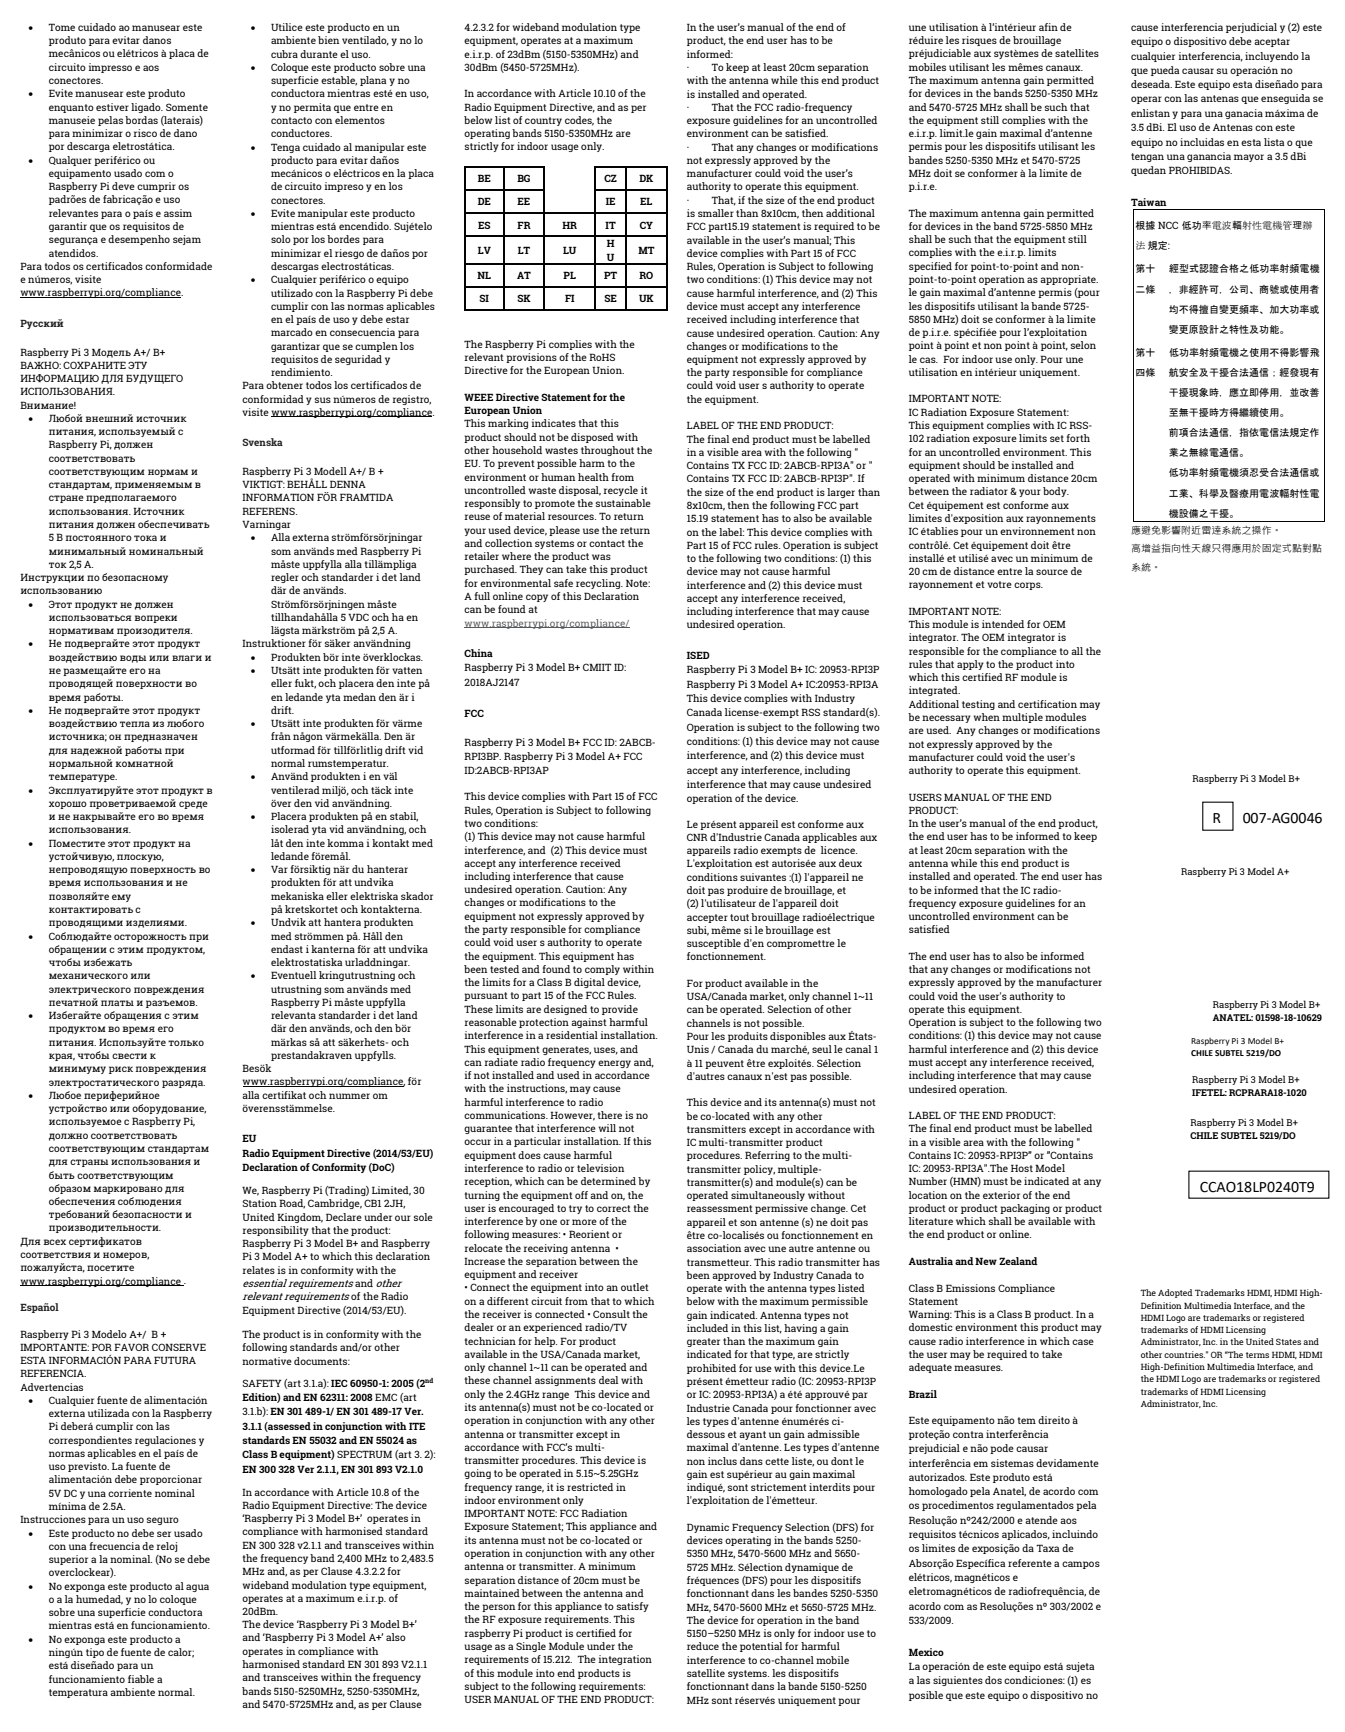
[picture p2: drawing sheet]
<svg xmlns="http://www.w3.org/2000/svg" width="330mm" height="425mm" viewBox="0 0 330 425" stroke-linecap="round" stroke-linejoin="round" font-family="sans-serif">
<defs><g id="words">
<g font-size="3.9">
<text x="297.5" y="201.9">R</text>
<text x="304.9" y="201.9">007-AG0046</text>
<text x="294.4" y="292.5">CCAO18LP0240T9</text>
</g>
<g font-size="2.6">
<text x="59.5" y="315.8">essential requirements and other</text>
<text x="59.5" y="319.1">relevant requirements of the Radio</text>
</g>
<g font-size="2.5">
<text x="7" y="7.6">•</text>
<text x="12" y="7.6">Tome cuidado ao manusear este</text>
<text x="12" y="10.8">produto para evitar danos</text>
<text x="61.5" y="7.6">•</text>
<text x="66.5" y="7.6">Utilice este producto en un</text>
<text x="66.5" y="10.9">ambiente bien ventilado, y no lo</text>
<text x="114" y="7.6">4.2.3.2 for wideband modulation type</text>
<text x="114" y="10.9">equipment, operates at a maximum</text>
<text x="168.5" y="7.6">In the user’s manual of the end of</text>
<text x="168.5" y="10.9">product, the end user has to be</text>
<text x="223" y="7.6">une utilisation à l’intérieur afin de</text>
<text x="223" y="10.8">réduire les risques de brouillage</text>
<text x="277.5" y="7.6">cause interferencia perjudicial y (2) este</text>
<text x="277.5" y="11.1">equipo o dispositivo debe aceptar</text>
<text x="12" y="14.1">mecânicos ou elétricos à placa de</text>
<text x="12" y="17.4">circuito impresso e aos</text>
<text x="61.5" y="17.4">•</text>
<text x="66.5" y="14.1">cubra durante el uso.</text>
<text x="66.5" y="17.4">Coloque este producto sobre una</text>
<text x="114" y="14.1">e.i.r.p. of 23dBm (5150-5350MHz) and</text>
<text x="114" y="17.4">30dBm (5450-5725MHz).</text>
<text x="168.5" y="14.2">informed:</text>
<text x="168.5" y="17.4">·</text>
<text x="174.7" y="17.4">To keep at least 20cm separation</text>
<text x="223" y="14.1">préjudiciable aux systèmes de satellites</text>
<text x="223" y="17.4">mobiles utilisant les mêmes canaux.</text>
<text x="277.5" y="14.6">cualquier interferencia, incluyendo la</text>
<text x="7" y="23.9">•</text>
<text x="12" y="20.6">conectores.</text>
<text x="12" y="23.9">Evite manusear este produto</text>
<text x="66.5" y="20.6">superficie estable, plana y no</text>
<text x="66.5" y="23.9">conductora mientras esté en uso,</text>
<text x="114" y="23.9">In accordance with Article 10.10 of the</text>
<text x="168.5" y="20.7">with the antenna while this end product</text>
<text x="168.5" y="23.9">is installed and operated.</text>
<text x="223" y="20.6">The maximum antenna gain permitted</text>
<text x="223" y="23.9">for devices in the bands 5250-5350 MHz</text>
<text x="277.5" y="18.1">que pueda causar su operación no</text>
<text x="277.5" y="21.6">deseada. Este equipo esta diseñado para</text>
<text x="12" y="27.1">enquanto estiver ligado. Somente</text>
<text x="66.5" y="27.2">y no permita que entre en</text>
<text x="114" y="27.1">Radio Equipment Directive, and as per</text>
<text x="168.5" y="27.2">·</text>
<text x="174.7" y="27.2">That the FCC radio-frequency</text>
<text x="223" y="27.1">and 5470-5725 MHz shall be such that</text>
<text x="277.5" y="25.1">operar con las antenas que enseguida se</text>
<text x="277.5" y="28.7">enlistan y para una ganacia máxima de</text>
<text x="12" y="30.4">manuseie pelas bordas (laterais)</text>
<text x="12" y="33.7">para minimizar o risco de dano</text>
<text x="66.5" y="30.4">contacto con elementos</text>
<text x="66.5" y="33.7">conductores.</text>
<text x="114" y="30.4">below list of country codes, the</text>
<text x="114" y="33.7">operating bands 5150-5350MHz are</text>
<text x="168.5" y="30.5">exposure guidelines for an uncontrolled</text>
<text x="168.5" y="33.7">environment can be satisfied.</text>
<text x="223" y="30.4">the equipment still complies with the</text>
<text x="223" y="33.7">e.i.r.p. limit.le gain maximal d’antenne</text>
<text x="277.5" y="32.2">3.5 dBi. El uso de Antenas con este</text>
<text x="277.5" y="35.7">equipo no incluidas en esta lista o que</text>
<text x="7" y="40.2">•</text>
<text x="12" y="36.9">por descarga eletrostática.</text>
<text x="12" y="40.2">Qualquer periférico ou</text>
<text x="61.5" y="36.9">•</text>
<text x="66.5" y="36.9">Tenga cuidado al manipular este</text>
<text x="66.5" y="40.2">producto para evitar daños</text>
<text x="114" y="36.9">strictly for indoor usage only.</text>
<text x="168.5" y="37">·</text>
<text x="168.5" y="40.2">not expressly approved by the</text>
<text x="174.7" y="37">That any changes or modifications</text>
<text x="223" y="36.9">permis pour les dispositifs utilisant les</text>
<text x="223" y="40.2">bandes 5250-5350 MHz et 5470-5725</text>
<text x="277.5" y="39.2">tengan una ganancia mayor a 3.5 dBi</text>
<text x="12" y="43.4">equipamento usado com o</text>
<text x="12" y="46.7">Raspberry Pi deve cumprir os</text>
<text x="66.5" y="43.5">mecánicos o eléctricos en la placa</text>
<text x="66.5" y="46.7">de circuito impreso y en los</text>
<text x="117.3" y="44.8">BE</text>
<text x="127" y="44.8">BG</text>
<text x="148.3" y="44.8">CZ</text>
<text x="156.9" y="44.8">DK</text>
<text x="168.5" y="43.5">manufacturer could void the user’s</text>
<text x="168.5" y="46.7">authority to operate this equipment.</text>
<text x="223" y="43.4">MHz doit se conformer à la limite de</text>
<text x="223" y="46.7">p.i.r.e.</text>
<text x="277.5" y="42.8">quedan PROHIBIDAS.</text>
<text x="12" y="49.9">padrões de fabricação e uso</text>
<text x="12" y="53.2">relevantes para o país e assim</text>
<text x="61.5" y="53.2">•</text>
<text x="66.5" y="49.9">conectores.</text>
<text x="66.5" y="53.2">Evite manipular este producto</text>
<text x="117.2" y="50.4">DE</text>
<text x="127" y="50.4">EE</text>
<text x="148.6" y="50.4">IE</text>
<text x="157.1" y="50.4">EL</text>
<text x="168.5" y="50">·</text>
<text x="168.5" y="53.2">is smaller than 8x10cm, then additional</text>
<text x="174.7" y="50">That, if the size of the end product</text>
<text x="223" y="53.2">The maximum antenna gain permitted</text>
<text x="277.5" y="50.5">Taiwan</text>
<text x="12" y="56.4">garantir que os requisitos de</text>
<text x="12" y="59.7">segurança e desempenho sejam</text>
<text x="66.5" y="56.5">mientras está encendido. Sujételo</text>
<text x="66.5" y="59.7">solo por los bordes para</text>
<text x="117.3" y="56.1">ES</text>
<text x="127" y="56.1">FR</text>
<text x="138" y="56.1">HR</text>
<text x="148.6" y="56.1">IT</text>
<text x="157" y="56.1">CY</text>
<text x="168.5" y="56.5">FCC part15.19 statement is required to be</text>
<text x="168.5" y="59.8">available in the user’s manual; This</text>
<text x="223" y="56.4">for devices in the band 5725-5850 MHz</text>
<text x="223" y="59.7">shall be such that the equipment still</text>
<text x="278.6" y="56.3">根據 NCC 低功率電波輻射性電機管理辦</text>
<text x="12" y="63">atendidos.</text>
<text x="66.5" y="63">minimizar el riesgo de daños por</text>
<text x="117.3" y="62.3">LV</text>
<text x="127" y="62.3">LT</text>
<text x="138.2" y="62.3">LU</text>
<text x="148.9" y="60.7">H</text>
<text x="148.9" y="64">U</text>
<text x="156.6" y="62.3">MT</text>
<text x="168.5" y="63">device complies with Part 15 of FCC</text>
<text x="223" y="62.9">complies with the e.i.r.p. limits</text>
<text x="278.6" y="61.2">法 規定:</text>
<text x="5" y="66.2">Para todos os certificados conformidade</text>
<text x="5" y="69.5">e números, visite</text>
<text x="61.5" y="69.5">•</text>
<text x="66.5" y="66.3">descargas electrostáticas.</text>
<text x="66.5" y="69.5">Cualquier periférico o equipo</text>
<text x="117.2" y="68.6">NL</text>
<text x="126.9" y="68.6">AT</text>
<text x="138.3" y="68.6">PL</text>
<text x="148.2" y="68.6">PT</text>
<text x="156.9" y="68.6">RO</text>
<text x="168.5" y="66.3">Rules, Operation is Subject to following</text>
<text x="168.5" y="69.5">two conditions: (1) This device may not</text>
<text x="223" y="66.2">specified for point-to-point and non-</text>
<text x="223" y="69.5">point-to-point operation as appropriate.</text>
<text x="278.6" y="71.8">二條</text>
<text x="278.6" y="66.8">第十</text>
<text x="286.8" y="71.8">，非經許可，公司、商號或使用者</text>
<text x="286.9" y="66.8">經型式認證合格之低功率射頻電機</text>
<text x="5" y="72.7">www.raspberrypi.org/compliance.</text>
<text x="66.5" y="72.8">utilizado con la Raspberry Pi debe</text>
<text x="66.5" y="76">cumplir con las normas aplicables</text>
<text x="117.7" y="74.2">SI</text>
<text x="127" y="74.2">SK</text>
<text x="138.6" y="74.2">FI</text>
<text x="148.3" y="74.2">SE</text>
<text x="156.8" y="74.2">UK</text>
<text x="168.5" y="76.1">device must accept any interference</text>
<text x="168.5" y="72.8">cause harmful interference, and (2) This</text>
<text x="223" y="72.7">le gain maximal d’antenne permis (pour</text>
<text x="223" y="76">les dispositifs utilisant la bande 5725-</text>
<text x="286.8" y="76.7">均不得擅自變更頻率、加大功率或</text>
<text x="66.5" y="79.3">en el país de uso y debe estar</text>
<text x="66.5" y="82.6">marcado en consecuencia para</text>
<text x="168.5" y="79.3">received including interference that</text>
<text x="168.5" y="82.6">cause undesired operation. Caution: Any</text>
<text x="223" y="79.2">5850 MHz) doit se conformer à la limite</text>
<text x="223" y="82.5">de p.i.r.e. spécifiée pour l’exploitation</text>
<text x="286.8" y="81.7">變更原設計之特性及功能。</text>
<text x="5" y="87.2">Raspberry Pi 3 Модель A+/ B+</text>
<text x="66.5" y="85.8">garantizar que se cumplen los</text>
<text x="66.5" y="89.1">requisitos de seguridad y</text>
<text x="114" y="85.4">The Raspberry Pi complies with the</text>
<text x="114" y="88.6">relevant provisions of the RoHS</text>
<text x="168.5" y="85.8">changes or modifications to the</text>
<text x="168.5" y="89.1">equipment not expressly approved by</text>
<text x="223" y="85.8">point à point et non point à point, selon</text>
<text x="223" y="89">le cas. For indoor use only. Pour une</text>
<text x="278.6" y="87.3">第十</text>
<text x="286.9" y="87.3">低功率射頻電機之使用不得影響飛</text>
<text x="5" y="90.5">ВАЖНО: СОХРАНИТЕ ЭТУ</text>
<text x="5" y="93.8">ИНФОРМАЦИЮ ДЛЯ БУДУЩЕГО</text>
<text x="59.5" y="95.6">Para obtener todos los certificados de</text>
<text x="66.5" y="92.3">rendimiento.</text>
<text x="114" y="91.9">Directive for the European Union.</text>
<text x="168.5" y="92.4">the party responsible for compliance</text>
<text x="168.5" y="95.6">could void user s authority to operate</text>
<text x="223" y="92.3">utilisation en intérieur uniquement.</text>
<text x="278.6" y="92.2">四條</text>
<text x="286.8" y="92.2">航安全及干擾合法通信；經發現有</text>
<text x="5" y="97">ИСПОЛЬЗОВАНИЯ.</text>
<text x="5" y="100.3">Внимание!</text>
<text x="59.5" y="98.8">conformidad y sus números de registro,</text>
<text x="114" y="98.4">WEEE Directive Statement for the</text>
<text x="114" y="101.6">European Union</text>
<text x="168.5" y="98.8">the equipment.</text>
<text x="223" y="98.8">IMPORTANT NOTE:</text>
<text x="286.8" y="97.2">干擾現象時，應立即停用，並改善</text>
<text x="7" y="103.6">•</text>
<text x="12" y="103.6">Любой внешний источник</text>
<text x="12" y="106.8">питания, используемый с</text>
<text x="59.5" y="102.1">visite www.raspberrypi.org/compliance.</text>
<text x="114" y="104.9">This marking indicates that this</text>
<text x="168.5" y="105.4">LABEL OF THE END PRODUCT:</text>
<text x="223" y="102">IC Radiation Exposure Statement:</text>
<text x="223" y="105.3">This equipment complies with IC RSS-</text>
<text x="286.8" y="102.1">至無干擾時方得繼續使用。</text>
<text x="286.8" y="107.1">前項合法通信，指依電信法規定作</text>
<text x="12" y="110">Raspberry Pi, должен</text>
<text x="12" y="113.3">соответствовать</text>
<text x="114" y="108.2">product should not be disposed with</text>
<text x="114" y="111.4">other household wastes throughout the</text>
<text x="168.5" y="108.6">The final end product must be labelled</text>
<text x="168.5" y="111.9">in a visible area with the following &quot;</text>
<text x="223" y="108.5">102 radiation exposure limits set forth</text>
<text x="223" y="111.8">for an uncontrolled environment. This</text>
<text x="286.8" y="112">業之無線電通信。</text>
<text x="12" y="116.6">соответствующим нормам и</text>
<text x="12" y="119.8">стандартам, применяемым в</text>
<text x="59.5" y="116.5">Raspberry Pi 3 Modell A+/ B +</text>
<text x="59.5" y="119.8">VIKTIGT: BEHÅLL DENNA</text>
<text x="114" y="114.7">EU. To prevent possible harm to the</text>
<text x="114" y="118">environment or human health from</text>
<text x="168.5" y="118.4">Contains TX FCC ID: 2ABCB-RPI3P&quot;. If</text>
<text x="168.5" y="115.2">Contains TX FCC ID: 2ABCB-RPI3A&quot; or &quot;</text>
<text x="223" y="115.1">equipment should be installed and</text>
<text x="223" y="118.3">operated with minimum distance 20cm</text>
<text x="286.8" y="116.9">低功率射頻電機須忍受合法通信或</text>
<text x="12" y="123.1">стране предполагаемого</text>
<text x="59.5" y="123.1">INFORMATION FÖR FRAMTIDA</text>
<text x="114" y="121.2">uncontrolled waste disposal, recycle it</text>
<text x="114" y="124.5">responsibly to promote the sustainable</text>
<text x="168.5" y="121.7">the size of the end product is larger than</text>
<text x="168.5" y="124.9">8x10cm, then the following FCC part</text>
<text x="223" y="121.6">between the radiator &amp; your body.</text>
<text x="223" y="124.8">Cet équipement est conforme aux</text>
<text x="286.8" y="121.9">工業、科學及醫療用電波輻射性電</text>
<text x="12" y="126.3">использования. Источник</text>
<text x="12" y="129.6">питания должен обеспечивать</text>
<text x="59.5" y="126.3">REFERENS.</text>
<text x="59.5" y="129.6">Varningar</text>
<text x="114" y="127.7">reuse of material resources. To return</text>
<text x="114" y="131">your used device, please use the return</text>
<text x="168.5" y="128.2">15.19 statement has to also be available</text>
<text x="168.5" y="131.5">on the label: This device complies with</text>
<text x="223" y="128.1">limites d'exposition aux rayonnements</text>
<text x="223" y="131.4">IC établies pour un environnement non</text>
<text x="277.5" y="131.1">應避免影響附近雷逹系統之操作。</text>
<text x="286.8" y="126.8">機設備之干擾。</text>
<text x="12" y="132.9">5 В постоянного тока и</text>
<text x="12" y="136.1">минимальный номинальный</text>
<text x="61.5" y="132.8">•</text>
<text x="66.5" y="132.8">Alla externa strömförsörjningar</text>
<text x="66.5" y="136.1">som används med Raspberry Pi</text>
<text x="114" y="134.3">and collection systems or contact the</text>
<text x="114" y="137.5">retailer where the product was</text>
<text x="168.5" y="134.7">Part 15 of FCC rules. Operation is subject</text>
<text x="168.5" y="138">to the following two conditions: (1) this</text>
<text x="223" y="134.6">contrôlé. Cet équipement doit être</text>
<text x="223" y="137.9">installé et utilisé avec un minimum de</text>
<text x="277.5" y="135.4">高增益指向性天線只得應用於固定式點對點</text>
<text x="5" y="142.6">Инструкции по безопасному</text>
<text x="12" y="139.4">ток 2,5 А.</text>
<text x="66.5" y="139.4">måste uppfylla alla tillämpliga</text>
<text x="66.5" y="142.6">regler och standarder i det land</text>
<text x="114" y="140.7">purchased. They can take this product</text>
<text x="114" y="144">for environmental safe recycling. Note:</text>
<text x="168.5" y="141.2">device may not cause harmful</text>
<text x="223" y="141.1">20 cm de distance entre la source de</text>
<text x="277.5" y="140">系統。</text>
<text x="5" y="145.9">использованию</text>
<text x="7" y="149.2">•</text>
<text x="12" y="149.2">Этот продукт не должен</text>
<text x="66.5" y="145.9">där de används.</text>
<text x="66.5" y="149.2">Strömförsörjningen måste</text>
<text x="114" y="147.3">A full online copy of this Declaration</text>
<text x="168.5" y="144.5">interference and (2) this device must</text>
<text x="168.5" y="147.7">accept any interference received,</text>
<text x="223" y="144.4">rayonnement et votre corps.</text>
<text x="12" y="152.4">использоваться вопреки</text>
<text x="12" y="155.6">нормативам произодителя.</text>
<text x="66.5" y="152.4">tillhandahålla 5 VDC och ha en</text>
<text x="66.5" y="155.6">lägsta märkström på 2,5 A.</text>
<text x="114" y="150.5">can be found at</text>
<text x="168.5" y="151">including interference that may cause</text>
<text x="168.5" y="154.2">undesired operation.</text>
<text x="223" y="150.9">IMPORTANT NOTE:</text>
<text x="223" y="154.1">This module is intended for OEM</text>
<text x="7" y="158.9">•</text>
<text x="12" y="158.9">Не подвергайте этот продукт</text>
<text x="59.5" y="158.9">Instruktioner för säker användning</text>
<text x="114" y="161.2">China</text>
<text x="168.5" y="161.7">ISED</text>
<text x="223" y="157.4">integrator. The OEM integrator is</text>
<text x="223" y="160.7">responsible for the compliance to all the</text>
<text x="12" y="162.2">воздействию воды или влаги и</text>
<text x="12" y="165.4">не размещайте его на</text>
<text x="61.5" y="162.1">•</text>
<text x="61.5" y="165.4">•</text>
<text x="66.5" y="162.1">Produkten bör inte överklockas.</text>
<text x="66.5" y="165.4">Utsätt inte produkten för vatten</text>
<text x="114" y="164.8">Raspberry Pi 3 Model B+ CMIIT ID:</text>
<text x="168.5" y="165.2">Raspberry Pi 3 Model B+ IC: 20953-RPI3P</text>
<text x="223" y="163.9">rules that apply to the product into</text>
<text x="223" y="167.2">which this certified RF module is</text>
<text x="12" y="168.7">проводящей поверхности во</text>
<text x="12" y="171.9">время работы.</text>
<text x="66.5" y="168.7">eller fukt, och placera den inte på</text>
<text x="66.5" y="171.9">en ledande yta medan den är i</text>
<text x="114" y="168.3">2018AJ2147</text>
<text x="168.5" y="172.3">This device complies with Industry</text>
<text x="168.5" y="168.8">Raspberry Pi 3 Model A+ IC:20953-RPI3A</text>
<text x="223" y="170.4">integrated.</text>
<text x="223" y="173.7">Additional testing and certification may</text>
<text x="7" y="175.2">•</text>
<text x="12" y="175.2">Не подвергайте этот продукт</text>
<text x="12" y="178.5">воздействию тепла из любого</text>
<text x="61.5" y="178.5">•</text>
<text x="66.5" y="175.2">drift.</text>
<text x="66.5" y="178.5">Utsätt inte produkten för värme</text>
<text x="114" y="176">FCC</text>
<text x="168.5" y="179.3">Operation is subject to the following two</text>
<text x="168.5" y="175.8">Canada license-exempt RSS standard(s).</text>
<text x="223" y="177">be necessary when multiple modules</text>
<text x="12" y="181.7">источника; он предназначен</text>
<text x="12" y="185">для надежной работы при</text>
<text x="66.5" y="181.7">från någon värmekälla. Den är</text>
<text x="66.5" y="185">utformad för tillförlitlig drift vid</text>
<text x="114" y="183">Raspberry Pi 3 Model B+ FCC ID: 2ABCB-</text>
<text x="168.5" y="182.8">conditions: (1) this device may not cause</text>
<text x="223" y="180.2">are used. Any changes or modifications</text>
<text x="223" y="183.5">not expressly approved by the</text>
<text x="12" y="188.2">нормальной комнатной</text>
<text x="12" y="191.5">температуре.</text>
<text x="61.5" y="191.5">•</text>
<text x="66.5" y="188.2">normal rumstemperatur.</text>
<text x="66.5" y="191.5">Använd produkten i en väl</text>
<text x="114" y="186.6">RPI3BP. Raspberry Pi 3 Model A+ FCC</text>
<text x="114" y="190.1">ID:2ABCB-RPI3AP</text>
<text x="168.5" y="186.3">interference, and (2) this device must</text>
<text x="168.5" y="189.8">accept any interference, including</text>
<text x="223" y="186.7">manufacturer could void the user's</text>
<text x="223" y="190">authority to operate this equipment.</text>
<text x="7" y="194.8">•</text>
<text x="12" y="194.8">Эксплуатируйте этот продукт в</text>
<text x="66.5" y="194.8">ventilerad miljö, och täck inte</text>
<text x="114" y="196.4">This device complies with Part 15 of FCC</text>
<text x="168.5" y="193.4">interference that may cause undesired</text>
<text x="168.5" y="196.9">operation of the device.</text>
<text x="223" y="196.5">USERS MANUAL OF THE END</text>
<text x="12" y="198">хорошо проветриваемой среде</text>
<text x="12" y="201.3">и не накрывайте его во время</text>
<text x="61.5" y="201.3">•</text>
<text x="66.5" y="198">över den vid användning.</text>
<text x="66.5" y="201.3">Placera produkten på en stabil,</text>
<text x="114" y="199.7">Rules, Operation is Subject to following</text>
<text x="114" y="202.9">two conditions:</text>
<text x="168.5" y="203.1">Le présent appareil est conforme aux</text>
<text x="223" y="199.7">PRODUCT:</text>
<text x="223" y="203">In the user’s manual of the end product,</text>
<text x="7" y="207.8">•</text>
<text x="12" y="204.5">использования.</text>
<text x="12" y="207.8">Поместите этот продукт на</text>
<text x="66.5" y="204.5">isolerad yta vid användning, och</text>
<text x="66.5" y="207.8">låt den inte komma i kontakt med</text>
<text x="114" y="206.2">(1) This device may not cause harmful</text>
<text x="114" y="209.5">interference, and (2) This device must</text>
<text x="168.5" y="206.4">CNR d'Industrie Canada applicables aux</text>
<text x="168.5" y="209.6">appareils radio exempts de licence.</text>
<text x="223" y="206.2">the end user has to be informed to keep</text>
<text x="223" y="209.5">at least 20cm separation with the</text>
<text x="12" y="211">устойчивую, плоскую,</text>
<text x="12" y="214.3">непроводящую поверхность во</text>
<text x="61.5" y="214.3">•</text>
<text x="66.5" y="211">ledande föremål.</text>
<text x="66.5" y="214.3">Var försiktig när du hanterar</text>
<text x="114" y="212.7">accept any interference received</text>
<text x="114" y="216">including interference that cause</text>
<text x="168.5" y="212.9">L'exploitation est autorisée aux deux</text>
<text x="223" y="212.8">antenna while this end product is</text>
<text x="12" y="217.5">время использования и не</text>
<text x="12" y="220.8">позволяйте ему</text>
<text x="66.5" y="217.5">produkten för att undvika</text>
<text x="66.5" y="220.8">mekaniska eller elektriska skador</text>
<text x="114" y="219.3">undesired operation. Caution: Any</text>
<text x="168.5" y="216.2">conditions suivantes :(1) l'appareil ne</text>
<text x="168.5" y="219.4">doit pas produire de brouillage, et</text>
<text x="223" y="216">installed and operated. The end user has</text>
<text x="223" y="219.3">to be informed that the IC radio-</text>
<text x="12" y="224.1">контактировать с</text>
<text x="12" y="227.3">проводящими изделиями.</text>
<text x="61.5" y="227.3">•</text>
<text x="66.5" y="224.1">på kretskortet och kontakterna.</text>
<text x="66.5" y="227.3">Undvik att hantera produkten</text>
<text x="114" y="222.5">changes or modifications to the</text>
<text x="114" y="225.7">equipment not expressly approved by</text>
<text x="168.5" y="222.7">(2) l'utilisateur de l'appareil doit</text>
<text x="168.5" y="225.9">accepter tout brouillage radioélectrique</text>
<text x="223" y="222.5">frequency exposure guidelines for an</text>
<text x="223" y="225.8">uncontrolled environment can be</text>
<text x="7" y="230.6">•</text>
<text x="12" y="230.6">Соблюдайте осторожность при</text>
<text x="12" y="233.8">обращении с этим продуктом,</text>
<text x="66.5" y="230.6">med strömmen på. Håll den</text>
<text x="66.5" y="233.8">endast i kanterna för att undvika</text>
<text x="114" y="229">the party responsible for compliance</text>
<text x="114" y="232.2">could void user s authority to operate</text>
<text x="168.5" y="229.2">subi, même si le brouillage est</text>
<text x="168.5" y="232.5">susceptible d'en compromettre le</text>
<text x="223" y="229.1">satisfied</text>
<text x="12" y="237.1">чтобы избежать</text>
<text x="66.5" y="237.1">elektrostatiska urladdningar.</text>
<text x="114" y="235.5">the equipment. This equipment has</text>
<text x="114" y="238.8">been tested and found to comply within</text>
<text x="168.5" y="235.7">fonctionnement.</text>
<text x="223" y="235.6">The end user has to also be informed</text>
<text x="223" y="238.8">that any changes or modifications not</text>
<text x="12" y="240.4">механического или</text>
<text x="12" y="243.6">электрического повреждения</text>
<text x="61.5" y="240.4">•</text>
<text x="66.5" y="240.4">Eventuell kringutrustning och</text>
<text x="66.5" y="243.6">utrustning som används med</text>
<text x="114" y="242">the limits for a Class B digital device,</text>
<text x="114" y="245.3">pursuant to part 15 of the FCC Rules.</text>
<text x="168.5" y="242.2">For product available in the</text>
<text x="168.5" y="245.4">USA/Canada market, only channel 1~11</text>
<text x="223" y="242.1">expressly approved by the manufacturer</text>
<text x="223" y="245.3">could void the user's authority to</text>
<text x="7" y="250.2">•</text>
<text x="12" y="246.9">печатной платы и разъемов.</text>
<text x="12" y="250.2">Избегайте обращения с этим</text>
<text x="66.5" y="246.9">Raspberry Pi måste uppfylla</text>
<text x="66.5" y="250.1">relevanta standarder i det land</text>
<text x="114" y="248.6">These limits are designed to provide</text>
<text x="114" y="251.8">reasonable protection against harmful</text>
<text x="168.5" y="248.7">can be operated. Selection of other</text>
<text x="168.5" y="252">channels is not possible.</text>
<text x="223" y="248.6">operate this equipment.</text>
<text x="223" y="251.8">Operation is subject to the following two</text>
<text x="12" y="253.4">продуктом во время его</text>
<text x="12" y="256.6">питания. Используйте только</text>
<text x="66.5" y="253.4">där den används, och den bör</text>
<text x="66.5" y="256.6">märkas så att säkerhets- och</text>
<text x="114" y="255.1">interference in a residential installation.</text>
<text x="168.5" y="255.2">Pour les produits disponibles aux États-</text>
<text x="223" y="255.1">conditions: (1) this device may not cause</text>
<text x="12" y="259.9">края, чтобы свести к</text>
<text x="12" y="263.1">минимуму риск повреждения</text>
<text x="59.5" y="263.1">Besök</text>
<text x="66.5" y="259.9">prestandakraven uppfylls.</text>
<text x="114" y="258.3">This equipment generates, uses, and</text>
<text x="114" y="261.6">can radiate radio frequency energy and,</text>
<text x="168.5" y="258.5">Unis / Canada du marché, seul le canal 1</text>
<text x="168.5" y="261.7">à 11 peuvent être exploités. Sélection</text>
<text x="223" y="258.4">harmful interference and (2) this device</text>
<text x="223" y="261.6">must accept any interference received,</text>
<text x="7" y="269.7">•</text>
<text x="12" y="266.4">электростатического разряда.</text>
<text x="12" y="269.7">Любое периферийное</text>
<text x="59.5" y="269.6">alla certifikat och nummer om</text>
<text x="59.5" y="266.4">www.raspberrypi.org/compliance, för</text>
<text x="114" y="264.9">if not installed and used in accordance</text>
<text x="114" y="268.1">with the instructions, may cause</text>
<text x="168.5" y="265">d'autres canaux n'est pas possible.</text>
<text x="223" y="264.9">including interference that may cause</text>
<text x="223" y="268.1">undesired operation.</text>
<text x="12" y="272.9">устройство или оборудование,</text>
<text x="59.5" y="272.9">överensstämmelse.</text>
<text x="114" y="271.3">harmful interference to radio</text>
<text x="114" y="274.6">communications. However, there is no</text>
<text x="168.5" y="271.5">This device and its antenna(s) must not</text>
<text x="168.5" y="274.8">be co-located with any other</text>
<text x="223" y="274.7">LABEL OF THE END PRODUCT:</text>
<text x="12" y="276.2">используемое с Raspberry Pi,</text>
<text x="12" y="279.5">должно соответствовать</text>
<text x="59.5" y="280.4">EU</text>
<text x="114" y="277.9">guarantee that interference will not</text>
<text x="114" y="281.1">occur in a particular installation. If this</text>
<text x="168.5" y="278">transmitters except in accordance with</text>
<text x="168.5" y="281.3">IC multi-transmitter product</text>
<text x="223" y="277.9">The final end product must be labelled</text>
<text x="223" y="281.2">in a visible area with the following &quot;</text>
<text x="12" y="282.7">соответствующим стандартам</text>
<text x="12" y="286">для страны использования и</text>
<text x="59.5" y="283.9">Radio Equipment Directive (2014/53/EU)</text>
<text x="59.5" y="287.4">Declaration of Conformity (DoC)</text>
<text x="114" y="284.4">equipment does cause harmful</text>
<text x="114" y="287.6">interference to radio or television</text>
<text x="168.5" y="284.5">procedures. Referring to the multi-</text>
<text x="168.5" y="287.8">transmitter policy, multiple-</text>
<text x="223" y="284.4">Contains IC: 20953-RPI3P” or ”Contains</text>
<text x="223" y="287.7">IC: 20953-RPI3A&quot;.The Host Model</text>
<text x="12" y="289.2">быть соответствующим</text>
<text x="12" y="292.5">образом маркировано для</text>
<text x="59.5" y="293">We, Raspberry Pi (Trading) Limited, 30</text>
<text x="114" y="290.9">reception, which can be determined by</text>
<text x="168.5" y="291">transmitter(s) and module(s) can be</text>
<text x="223" y="290.9">Number (HMN) must be indicated at any</text>
<text x="12" y="295.8">обеспечения соблюдения</text>
<text x="12" y="299">требований безопасности и</text>
<text x="59.5" y="296.3">Station Road, Cambridge, CB1 2JH,</text>
<text x="59.5" y="299.6">United Kingdom, Declare under our sole</text>
<text x="114" y="294.2">turning the equipment off and on, the</text>
<text x="114" y="297.4">user is encouraged to try to correct the</text>
<text x="168.5" y="294.3">operated simultaneously without</text>
<text x="168.5" y="297.6">reassessment permissive change. Cet</text>
<text x="223" y="294.2">location on the exterior of the end</text>
<text x="223" y="297.4">product or product packaging or product</text>
<text x="5" y="305.5">Для всех сертификатов</text>
<text x="12" y="302.2">производительности.</text>
<text x="59.5" y="302.8">responsibility that the product:</text>
<text x="114" y="300.7">interference by one or more of the</text>
<text x="114" y="303.9">following measures: • Reorient or</text>
<text x="168.5" y="300.8">appareil et son antenne (s) ne doit pas</text>
<text x="168.5" y="304.1">être co-localisés ou fonctionnement en</text>
<text x="223" y="300.7">literature which shall be available with</text>
<text x="223" y="304">the end product or online.</text>
<text x="5" y="308.8">соответствия и номеров,</text>
<text x="59.5" y="309.3">Pi 3 Model A+ to which this declaration</text>
<text x="59.5" y="306.1">Raspberry Pi 3 Model B+ and Raspberry</text>
<text x="114" y="307.2">relocate the receiving antenna •</text>
<text x="114" y="310.5">Increase the separation between the</text>
<text x="168.5" y="307.3">association avec une autre antenne ou</text>
<text x="168.5" y="310.6">transmetteur. This radio transmitter has</text>
<text x="223" y="310.5">Australia and New Zealand</text>
<text x="5" y="312">пожалуйста, посетите</text>
<text x="5" y="315.3">www.raspberrypi.org/compliance .</text>
<text x="59.5" y="312.6">relates is in conformity with the</text>
<text x="114" y="313.7">equipment and receiver</text>
<text x="114" y="316.9">• Connect the equipment into an outlet</text>
<text x="168.5" y="313.9">been approved by Industry Canada to</text>
<text x="168.5" y="317.1">operate with the antenna types listed</text>
<text x="223" y="317">Class B Emissions Compliance</text>
<text x="59.5" y="322.4">Equipment Directive (2014/53/EU).</text>
<text x="114" y="320.2">on a different circuit from that to which</text>
<text x="114" y="323.5">the receiver is connected • Consult the</text>
<text x="168.5" y="320.4">below with the maximum permissible</text>
<text x="168.5" y="323.6">gain indicated. Antenna types not</text>
<text x="223" y="320.3">Statement</text>
<text x="223" y="323.5">Warning: This is a Class B product. In a</text>
<text x="5" y="328.3">Raspberry Pi 3 Modelo A+/ B +</text>
<text x="59.5" y="328.4">The product is in conformity with the</text>
<text x="114" y="326.7">dealer or an experienced radio/TV</text>
<text x="114" y="330">technician for help. For product</text>
<text x="168.5" y="326.9">included in this list, having a gain</text>
<text x="223" y="326.8">domestic environment this product may</text>
<text x="5" y="331.5">IMPORTANTE: POR FAVOR CONSERVE</text>
<text x="5" y="334.8">ESTA INFORMACIÓN PARA FUTURA</text>
<text x="59.5" y="331.7">following standards and/or other</text>
<text x="59.5" y="334.9">normative documents:</text>
<text x="114" y="333.2">available in the USA/Canada market,</text>
<text x="168.5" y="330.1">greater than the maximum gain</text>
<text x="168.5" y="333.4">indicated for that type, are strictly</text>
<text x="223" y="330">cause radio interference in which case</text>
<text x="223" y="333.3">the user may be required to take</text>
<text x="5" y="338">REFERENCIA.</text>
<text x="5" y="341.3">Advertencias</text>
<text x="59.5" y="340.3">SAFETY (art 3.1.a): IEC 60950-1: 2005 (2</text>
<text x="114" y="336.5">only channel 1~11 can be operated and</text>
<text x="114" y="339.8">these channel assignments deal with</text>
<text x="168.5" y="336.6">prohibited for use with this device.Le</text>
<text x="168.5" y="339.9">présent émetteur radio (IC: 20953-RPI3P</text>
<text x="223" y="336.5">adequate measures.</text>
<text x="7" y="344.6">•</text>
<text x="12" y="344.6">Cualquier fuente de alimentación</text>
<text x="12" y="347.8">externa utilizada con la Raspberry</text>
<text x="59.5" y="347.3">3.1.b): EN 301 489-1/ EN 301 489-17 Ver.</text>
<text x="59.5" y="343.8">Edition) and EN 62311: 2008 EMC (art</text>
<text x="114" y="343">only the 2.4GHz range This device and</text>
<text x="114" y="346.3">its antenna(s) must not be co-located or</text>
<text x="168.5" y="343.2">or IC: 20953-RPI3A) a été approuvé par</text>
<text x="168.5" y="346.4">Industrie Canada pour fonctionner avec</text>
<text x="223" y="343">Brazil</text>
<text x="12" y="351">Pi deberá cumplir con las</text>
<text x="59.5" y="350.9">3.1.1 (assessed in conjunction with ITE</text>
<text x="114" y="349.5">operation in conjunction with any other</text>
<text x="114" y="352.8">antenna or transmitter except in</text>
<text x="168.5" y="349.7">les types d'antenne énumérés ci-</text>
<text x="168.5" y="352.9">dessous et ayant un gain admissible</text>
<text x="223" y="349.4">Este equipamento não tem direito à</text>
<text x="223" y="352.9">proteção contra interferência</text>
<text x="12" y="354.3">correspondientes regulaciones y</text>
<text x="12" y="357.6">normas aplicables en el país de</text>
<text x="59.5" y="354.4">standards EN 55032 and EN 55024 as</text>
<text x="59.5" y="357.9">Class B equipment) SPECTRUM (art 3. 2):</text>
<text x="114" y="356.1">accordance with FCC’s multi-</text>
<text x="114" y="359.3">transmitter procedures. This device is</text>
<text x="168.5" y="356.2">maximal d'antenne. Les types d'antenne</text>
<text x="168.5" y="359.5">non inclus dans cette liste, ou dont le</text>
<text x="223" y="356.4">prejudicial e não pode causar</text>
<text x="223" y="359.9">interferência em sistemas devidamente</text>
<text x="12" y="360.8">uso previsto. La fuente de</text>
<text x="12" y="364.1">alimentación debe proporcionar</text>
<text x="59.5" y="361.4">EN 300 328 Ver 2.1.1, EN 301 893 V2.1.0</text>
<text x="114" y="362.6">going to be operated in 5.15~5.25GHz</text>
<text x="114" y="365.8">frequency range, it is restricted in</text>
<text x="168.5" y="362.7">gain est supérieur au gain maximal</text>
<text x="168.5" y="366">indiqué, sont strictement interdits pour</text>
<text x="223" y="363.4">autorizados. Este produto está</text>
<text x="12" y="367.3">5V DC y una corriente nominal</text>
<text x="12" y="370.6">mínima de 2.5A.</text>
<text x="59.5" y="367">In accordance with Article 10.8 of the</text>
<text x="59.5" y="370.3">Radio Equipment Directive: The device</text>
<text x="114" y="369.1">indoor environment only</text>
<text x="168.5" y="369.2">l'exploitation de l'émetteur.</text>
<text x="223" y="366.9">homologado pela Anatel, de acordo com</text>
<text x="223" y="370.5">os procedimentos regulamentados pela</text>
<text x="5" y="373.9">Instrucciones para un uso seguro</text>
<text x="7" y="377.1">•</text>
<text x="12" y="377.1">Este producto no debe ser usado</text>
<text x="59.5" y="376.8">compliance with harmonised standard</text>
<text x="59.5" y="373.6">‘Raspberry Pi 3 Model B+’ operates in</text>
<text x="114" y="372.3">IMPORTANT NOTE: FCC Radiation</text>
<text x="114" y="375.6">Exposure Statement; This appliance and</text>
<text x="168.5" y="375.8">Dynamic Frequency Selection (DFS) for</text>
<text x="223" y="374">Resolução nº242/2000 e atende aos</text>
<text x="223" y="377.5">requisitos técnicos aplicados, incluindo</text>
<text x="12" y="380.4">con una frecuencia de reloj</text>
<text x="12" y="383.6">superior a la nominal. (No se debe</text>
<text x="59.5" y="380.1">EN 300 328 v2.1.1 and transceives within</text>
<text x="59.5" y="383.3">the frequency band 2,400 MHz to 2,483.5</text>
<text x="114" y="378.8">its antenna must not be co-located or</text>
<text x="114" y="382.1">operation in conjunction with any other</text>
<text x="168.5" y="379">devices operating in the bands 5250-</text>
<text x="168.5" y="382.2">5350 MHz, 5470-5600 MHz and 5650-</text>
<text x="223" y="381">os limites de exposição da Taxa de</text>
<text x="12" y="386.9">overclockear).</text>
<text x="59.5" y="386.6">MHz and, as per Clause 4.3.2.2 for</text>
<text x="59.5" y="389.9">wideband modulation type equipment,</text>
<text x="114" y="385.4">antenna or transmitter. A minimum</text>
<text x="114" y="388.6">separation distance of 20cm must be</text>
<text x="168.5" y="385.5">5725 MHz. Sélection dynamique de</text>
<text x="168.5" y="388.7">fréquences (DFS) pour les dispositifs</text>
<text x="223" y="384.5">Absorção Específica referente a campos</text>
<text x="223" y="388">elétricos, magnéticos e</text>
<text x="7" y="390.2">•</text>
<text x="12" y="390.2">No exponga este producto al agua</text>
<text x="12" y="393.4">o a la humedad, y no lo coloque</text>
<text x="59.5" y="393.1">operates at a maximum e.i.r.p. of</text>
<text x="114" y="391.9">maintained between the antenna and</text>
<text x="114" y="395.2">the person for this appliance to satisfy</text>
<text x="168.5" y="392">fonctionnant dans les bandes 5250-5350</text>
<text x="168.5" y="395.3">MHz, 5470-5600 MHz et 5650-5725 MHz.</text>
<text x="223" y="391.5">eletromagnéticos de radiofrequência, de</text>
<text x="223" y="395.1">acordo com as Resoluções nº 303/2002 e</text>
<text x="12" y="396.7">sobre una superficie conductora</text>
<text x="12" y="399.9">mientras está en funcionamiento.</text>
<text x="59.5" y="396.3">20dBm.</text>
<text x="59.5" y="399.6">The device ‘Raspberry Pi 3 Model B+’</text>
<text x="114" y="398.4">the RF exposure requirements. This</text>
<text x="114" y="401.7">raspberry Pi product is certified for</text>
<text x="168.5" y="398.5">The device for operation in the band</text>
<text x="168.5" y="401.8">5150–5250 MHz is only for indoor use to</text>
<text x="223" y="398.6">533/2009.</text>
<text x="7" y="403.2">•</text>
<text x="12" y="403.2">No exponga este producto a</text>
<text x="12" y="406.4">ningún tipo de fuente de calor;</text>
<text x="59.5" y="402.9">and ‘Raspberry Pi 3 Model A+’ also</text>
<text x="59.5" y="406.1">operates in compliance with</text>
<text x="114" y="404.9">usage as a Single Module under the</text>
<text x="168.5" y="405">reduce the potential for harmful</text>
<text x="223" y="406.3">Mexico</text>
<text x="12" y="409.7">está diseñado para un</text>
<text x="12" y="412.9">funcionamiento fiable a</text>
<text x="59.5" y="409.4">harmonised standard EN 301 893 V2.1.1</text>
<text x="59.5" y="412.6">and transceives within the frequency</text>
<text x="114" y="408.2">requirements of 15.212. The integration</text>
<text x="114" y="411.5">of this module into end products is</text>
<text x="168.5" y="408.3">interference to co-channel mobile</text>
<text x="168.5" y="411.6">satellite systems. les dispositifs</text>
<text x="223" y="409.8">La operación de este equipo está sujeta</text>
<text x="223" y="413.4">a las siguientes dos condiciones: (1) es</text>
<text x="12" y="416.2">temperatura ambiente normal.</text>
<text x="59.5" y="415.9">bands 5150-5250MHz, 5250-5350MHz,</text>
<text x="59.5" y="419.2">and 5470-5725MHz and, as per Clause</text>
<text x="114" y="414.7">subject to the following requirements:</text>
<text x="114" y="417.9">USER MANUAL OF THE END PRODUCT:</text>
<text x="168.5" y="414.8">fonctionnant dans la bande 5150-5250</text>
<text x="168.5" y="418.1">MHz sont réservés uniquement pour</text>
<text x="223" y="416.9">posible que este equipo o dispositivo no</text>
</g>
<g font-size="2.5" fill="#212121">
<text x="5" y="80.2">Pусский</text>
<text x="59.5" y="109.5">Svenska</text>
<text x="5" y="321.7">Español</text>
</g>
<text font-size="2.5" fill="#0563c1" x="114" y="153.8">www.raspberrypi.org/compliance/</text>
<g font-size="2.3">
<text x="292.6" y="191.9">Raspberry Pi 3 Model B+</text>
<text x="289.8" y="214.8">Raspberry Pi 3 Model A+</text>
<text x="297.6" y="247.3">Raspberry Pi 3 Model B+</text>
<text x="297.6" y="250.6">ANATEL</text>
<text x="307" y="250.6">: 01598-18-10629</text>
<text x="292.3" y="256.2">Raspberry Pi 3 Model B+</text>
<text x="292.3" y="259.2">CHILE SUBTEL 5219/DO</text>
<text x="292.5" y="265.7">Raspberry Pi 3 Model B+</text>
<text x="292.5" y="269">IFETEL: RCPRARA18-1020</text>
<text x="292.1" y="276.2">Raspberry Pi 3 Model B+</text>
<text x="292.1" y="279.5">CHILE SUBTEL 5219/DO</text>
</g>
<g font-size="2.1">
<text x="279.9" y="318.1">The Adopted Trademarks HDMI, HDMI High-</text>
<text x="279.9" y="321.1">Definition Multimedia Interface, and the</text>
<text x="279.9" y="324.2">HDMI Logo are trademarks or registered</text>
<text x="279.9" y="327.2">trademarks of HDMI Licensing</text>
<text x="279.9" y="330.2">Administrator, Inc. in the United States and</text>
<text x="279.9" y="333.2">other countries.&quot; OR “The terms HDMI, HDMI</text>
<text x="279.9" y="336.2">High-Definition Multimedia Interface, and</text>
<text x="279.9" y="339.2">the HDMI Logo are trademarks or registered</text>
<text x="279.9" y="342.3">trademarks of HDMI Licensing</text>
<text x="279.9" y="345.3">Administrator, Inc.</text>
</g>
<text font-size="1.6" x="104.4" y="339.4">nd</text>
</g></defs>
<path d="M5 73h39.4" fill="none" stroke="#000" stroke-width=".25"/>
<path d="M5 77.6h10.7v3.3h-10.7z" fill-rule="evenodd" fill="#fff"/>
<path d="M5 315.4h40.1" fill="none" stroke="#000" stroke-width=".25"/>
<path d="M5 319.2h9.4v3.2h-9.4z" fill-rule="evenodd" fill="#fff"/>
<path d="M66.6 102.3h39.5" fill="none" stroke="#000" stroke-width=".25"/>
<path d="M59.5 106.9h9.9v3.3h-9.9z" fill-rule="evenodd" fill="#fff"/>
<path d="M59.5 266.6h39.5" fill="none" stroke="#000" stroke-width=".25"/>
<g fill="#fff">
<path d="M114.4 41.2h9v5.3h-9z" fill-rule="evenodd"/>
<path d="M116.1 42.2h5.6v3.3h-5.6z" fill-rule="evenodd"/>
<path d="M123.6 41.2h9.8v5.3h-9.8z" fill-rule="evenodd"/>
<path d="M125.5 42.2h6.2v3.3h-6.2z" fill-rule="evenodd"/>
<path d="M146.3 41.2h7.2v5.3h-7.2z" fill-rule="evenodd"/>
<path d="M148 42.2h3.7v3.3h-3.7z" fill-rule="evenodd"/>
<path d="M153.6 41.2h9.8v5.3h-9.8z" fill-rule="evenodd"/>
<path d="M155.5 42.2h6.2v3.3h-6.2z" fill-rule="evenodd"/>
</g>
<path d="M114 40.9h.3v.3h-.3zM123.4 40.9h.4v.3h-.4zM133.4 40.9h.4v.3h-.4zM145.9 40.9h.4v.3h-.4zM153.4 40.9h.4v.3h-.4zM163.4 40.9h.4v.3h-.4z" fill="#000"/>
<path d="M114.2 41.2v5.3M114.3 41h9.1M123.6 41.2v5.3M123.8 41h9.6M133.6 41.2v5.3M146.1 41.2v5.3M146.3 41h7.1M153.6 41.2v5.3M153.8 41h9.6M163.6 41.2v5.3" fill="none" stroke="#000" stroke-width=".34"/>
<g fill="#fff">
<path d="M114.4 46.8h9v5.3h-9z" fill-rule="evenodd"/>
<path d="M116.1 47.8h5.6v3.3h-5.6z" fill-rule="evenodd"/>
<path d="M123.6 46.8h9.8v5.3h-9.8z" fill-rule="evenodd"/>
<path d="M125.5 47.8h6.2v3.3h-6.2z" fill-rule="evenodd"/>
<path d="M146.3 46.8h7.2v5.3h-7.2z" fill-rule="evenodd"/>
<path d="M148 47.8h3.7v3.3h-3.7z" fill-rule="evenodd"/>
<path d="M153.6 46.8h9.8v5.3h-9.8z" fill-rule="evenodd"/>
<path d="M155.5 47.8h6.2v3.3h-6.2z" fill-rule="evenodd"/>
</g>
<path d="M114 46.5h.3v.3h-.3zM123.4 46.5h.4v.3h-.4zM133.4 46.5h.4v.3h-.4zM145.9 46.5h.4v.3h-.4zM153.4 46.5h.4v.3h-.4zM163.4 46.5h.4v.3h-.4z" fill="#000"/>
<path d="M114.2 46.8v5.3M114.3 46.7h9.1M123.6 46.8v5.3M123.8 46.7h9.6M133.6 46.8v5.3M146.1 46.8v5.3M146.3 46.7h7.1M153.6 46.8v5.3M153.8 46.7h9.6M163.6 46.8v5.3" fill="none" stroke="#000" stroke-width=".34"/>
<g fill="#fff">
<path d="M114.4 52.5h9v5.3h-9z" fill-rule="evenodd"/>
<path d="M116.1 53.5h5.6v3.3h-5.6z" fill-rule="evenodd"/>
<path d="M123.6 52.5h9.8v5.3h-9.8z" fill-rule="evenodd"/>
<path d="M125.5 53.5h6.2v3.3h-6.2z" fill-rule="evenodd"/>
<path d="M133.6 52.5h12.3v5.3h-12.3z" fill-rule="evenodd"/>
<path d="M135.5 53.5h8.7v3.3h-8.7z" fill-rule="evenodd"/>
<path d="M146.1 52.5h7.4v5.3h-7.4z" fill-rule="evenodd"/>
<path d="M148 53.5h3.7v3.3h-3.7z" fill-rule="evenodd"/>
<path d="M153.6 52.5h9.8v5.3h-9.8z" fill-rule="evenodd"/>
<path d="M155.5 53.5h6.2v3.3h-6.2z" fill-rule="evenodd"/>
</g>
<path d="M114 52.1h.3v.4h-.3zM123.4 52.1h.4v.4h-.4zM133.4 52.1h.4v.4h-.4zM145.9 52.1h.4v.4h-.4zM153.4 52.1h.4v.4h-.4zM163.4 52.1h.4v.4h-.4z" fill="#000"/>
<path d="M114.2 52.5v5.3M114.3 52.3h9.1M123.6 52.5v5.3M123.8 52.3h9.6M133.6 52.5v5.3M133.8 52.3h12.1M146.1 52.5v5.3M146.3 52.3h7.1M153.6 52.5v5.3M153.8 52.3h9.6M163.6 52.5v5.3" fill="none" stroke="#000" stroke-width=".34"/>
<g fill="#fff">
<path d="M114.4 58.1h9v6.5h-9z" fill-rule="evenodd"/>
<path d="M116.1 59.7h5.6v3.3h-5.6z" fill-rule="evenodd"/>
<path d="M123.6 58.1h9.8v6.5h-9.8z" fill-rule="evenodd"/>
<path d="M125.5 59.7h6.2v3.3h-6.2z" fill-rule="evenodd"/>
<path d="M133.6 58.1h12.3v6.5h-12.3z" fill-rule="evenodd"/>
<path d="M135.5 59.7h8.7v3.3h-8.7z" fill-rule="evenodd"/>
<path d="M146.1 58.1h7.4v6.5h-7.4z" fill-rule="evenodd"/>
<path d="M153.6 58.1h9.8v6.5h-9.8z" fill-rule="evenodd"/>
<path d="M155.5 59.7h6.2v3.3h-6.2z" fill-rule="evenodd"/>
</g>
<g fill="#fff">
<path d="M148 58.1h3.7v3.3h-3.7z"/>
<path d="M148 61.4h3.7v3.2h-3.7z"/>
</g>
<path d="M114 57.8h.3v.3h-.3zM123.4 57.8h.4v.3h-.4zM133.4 57.8h.4v.3h-.4zM145.9 57.8h.4v.3h-.4zM153.4 57.8h.4v.3h-.4zM163.4 57.8h.4v.3h-.4z" fill="#000"/>
<path d="M114.2 58.1v6.5M114.3 58h9.1M123.6 58.1v6.5M123.8 58h9.6M133.6 58.1v6.5M133.8 58h12.1M146.1 58.1v6.5M146.3 58h7.1M153.6 58.1v6.5M153.8 58h9.6M163.6 58.1v6.5" fill="none" stroke="#000" stroke-width=".34"/>
<g fill="#fff">
<path d="M114.4 65h9v5.3h-9z" fill-rule="evenodd"/>
<path d="M116.1 66h5.6v3.3h-5.6z" fill-rule="evenodd"/>
<path d="M123.6 65h9.8v5.3h-9.8z" fill-rule="evenodd"/>
<path d="M125.5 66h6.2v3.3h-6.2z" fill-rule="evenodd"/>
<path d="M133.6 65h12.3v5.3h-12.3z" fill-rule="evenodd"/>
<path d="M135.5 66h8.7v3.3h-8.7z" fill-rule="evenodd"/>
<path d="M146.1 65h7.4v5.3h-7.4z" fill-rule="evenodd"/>
<path d="M148 66h3.7v3.3h-3.7z" fill-rule="evenodd"/>
<path d="M153.6 65h9.8v5.3h-9.8z" fill-rule="evenodd"/>
<path d="M155.5 66h6.2v3.3h-6.2z" fill-rule="evenodd"/>
</g>
<path d="M114 64.6h.3v.4h-.3zM123.4 64.6h.4v.4h-.4zM133.4 64.6h.4v.4h-.4zM145.9 64.6h.4v.4h-.4zM153.4 64.6h.4v.4h-.4zM163.4 64.6h.4v.4h-.4z" fill="#000"/>
<path d="M114.2 65v5.3M114.3 64.8h9.1M123.6 65v5.3M123.8 64.8h9.6M133.6 65v5.3M133.8 64.8h12.1M146.1 65v5.3M146.3 64.8h7.1M153.6 65v5.3M153.8 64.8h9.6M163.6 65v5.3" fill="none" stroke="#000" stroke-width=".34"/>
<g fill="#fff">
<path d="M114.4 70.6h9v5.3h-9z" fill-rule="evenodd"/>
<path d="M116.1 71.6h5.6v3.3h-5.6z" fill-rule="evenodd"/>
<path d="M123.6 70.6h9.8v5.3h-9.8z" fill-rule="evenodd"/>
<path d="M125.5 71.6h6.2v3.3h-6.2z" fill-rule="evenodd"/>
<path d="M133.6 70.6h12.3v5.3h-12.3z" fill-rule="evenodd"/>
<path d="M135.5 71.6h8.7v3.3h-8.7z" fill-rule="evenodd"/>
<path d="M146.1 70.6h7.4v5.3h-7.4z" fill-rule="evenodd"/>
<path d="M148 71.6h3.7v3.3h-3.7z" fill-rule="evenodd"/>
<path d="M153.6 70.6h9.8v5.3h-9.8z" fill-rule="evenodd"/>
<path d="M155.5 71.6h6.2v3.3h-6.2z" fill-rule="evenodd"/>
</g>
<path d="M114 70.3h.3v.3h-.3zM114 75.9h.3v.4h-.3zM123.4 70.3h.4v.3h-.4zM123.4 75.9h.4v.4h-.4zM133.4 70.3h.4v.3h-.4zM133.4 75.9h.4v.4h-.4zM145.9 70.3h.4v.3h-.4zM145.9 75.9h.4v.4h-.4zM153.4 70.3h.4v.3h-.4zM153.4 75.9h.4v.4h-.4zM163.4 70.3h.4v.3h-.4zM163.4 75.9h.4v.4h-.4z" fill="#000"/>
<g fill="none" stroke="#000" stroke-width=".34">
<path d="M114.2 70.6v5.3M114.3 70.4h9.1M114.3 76.1h9.1M123.6 70.6v5.3M123.8 70.4h9.6M123.8 76.1h9.6M133.6 70.6v5.3M133.8 70.4h12.1M133.8 76.1h12.1M146.1 70.6v5.3M146.3 70.4h7.1M146.3 76.1h7.1"/>
<path d="M153.6 70.6v5.3M153.8 70.4h9.6M153.8 76.1h9.6M163.6 70.6v5.3"/>
</g>
<path d="M114 154h40.5" fill="none" stroke="#0563c1" stroke-width=".25"/>
<g fill="#fff">
<path d="M168 200.5h48.5v3.3h-48.5z" fill-rule="evenodd"/>
<path d="M168 203.8h48.5v3.3h-48.5z" fill-rule="evenodd"/>
<path d="M168 207.1h48.5v3.2h-48.5z" fill-rule="evenodd"/>
<path d="M168 210.3h48.5v3.3h-48.5z" fill-rule="evenodd"/>
<path d="M168 213.6h48.5v3.2h-48.5z" fill-rule="evenodd"/>
<path d="M168 216.8h48.5v3.3h-48.5z" fill-rule="evenodd"/>
<path d="M168 220.1h48.5v3.3h-48.5z" fill-rule="evenodd"/>
<path d="M168 223.4h48.5v3.2h-48.5z" fill-rule="evenodd"/>
<path d="M168 226.6h48.5v3.3h-48.5z" fill-rule="evenodd"/>
<path d="M168 229.9h48.5v3.2h-48.5z" fill-rule="evenodd"/>
<path d="M168 233.1h48.5v3.2h-48.5z" fill-rule="evenodd"/>
<path d="M168 236.3h48.5v3.3h-48.5z" fill-rule="evenodd"/>
<path d="M168 239.6h48.5v3.3h-48.5z" fill-rule="evenodd"/>
<path d="M168 242.9h48.5v3.2h-48.5z" fill-rule="evenodd"/>
<path d="M168 246.1h48.5v3.3h-48.5z" fill-rule="evenodd"/>
<path d="M168 249.4h48.5v3.2h-48.5z" fill-rule="evenodd"/>
<path d="M168 252.6h48.5v3.3h-48.5z" fill-rule="evenodd"/>
<path d="M168 255.9h48.5v3.3h-48.5z" fill-rule="evenodd"/>
<path d="M168 259.2h48.5v3.2h-48.5z" fill-rule="evenodd"/>
<path d="M168 262.4h48.5v3.3h-48.5z" fill-rule="evenodd"/>
<path d="M168 265.7h48.5v3.2h-48.5z" fill-rule="evenodd"/>
<path d="M168 268.9h48.5v3.3h-48.5z" fill-rule="evenodd"/>
<path d="M168 272.2h48.5v3.3h-48.5z" fill-rule="evenodd"/>
<path d="M168 275.5h48.5v3.2h-48.5z" fill-rule="evenodd"/>
<path d="M168 278.7h48.5v3.2h-48.5z" fill-rule="evenodd"/>
<path d="M168 281.9h48.5v3.3h-48.5z" fill-rule="evenodd"/>
<path d="M168 285.2h48.5v3.3h-48.5z" fill-rule="evenodd"/>
<path d="M168 288.5h48.5v3.2h-48.5z" fill-rule="evenodd"/>
<path d="M168 291.7h48.5v3.3h-48.5z" fill-rule="evenodd"/>
<path d="M168 295h48.5v3.2h-48.5z" fill-rule="evenodd"/>
<path d="M168 298.2h48.5v3.3h-48.5z" fill-rule="evenodd"/>
<path d="M168 301.5h48.5v3.3h-48.5z" fill-rule="evenodd"/>
<path d="M168 304.8h48.5v3.2h-48.5z" fill-rule="evenodd"/>
<path d="M168 308h48.5v3.3h-48.5z" fill-rule="evenodd"/>
<path d="M168 311.3h48.5v3.2h-48.5z" fill-rule="evenodd"/>
<path d="M168 314.5h48.5v3.3h-48.5z" fill-rule="evenodd"/>
<path d="M168 317.8h48.5v3.3h-48.5z" fill-rule="evenodd"/>
<path d="M168 321.1h48.5v3.2h-48.5z" fill-rule="evenodd"/>
<path d="M168 324.3h48.5v3.3h-48.5z" fill-rule="evenodd"/>
<path d="M168 327.6h48.5v3.2h-48.5z" fill-rule="evenodd"/>
<path d="M168 330.8h48.5v3.3h-48.5z" fill-rule="evenodd"/>
<path d="M168 334.1h48.5v3.2h-48.5z" fill-rule="evenodd"/>
<path d="M168 337.3h48.5v3.3h-48.5z" fill-rule="evenodd"/>
<path d="M168 340.6h48.5v3.2h-48.5z" fill-rule="evenodd"/>
<path d="M168 343.8h48.5v3.3h-48.5z" fill-rule="evenodd"/>
<path d="M168 347.1h48.5v3.3h-48.5z" fill-rule="evenodd"/>
<path d="M168 350.4h48.5v3.2h-48.5z" fill-rule="evenodd"/>
<path d="M168 353.6h48.5v3.3h-48.5z" fill-rule="evenodd"/>
<path d="M168 356.9h48.5v3.2h-48.5z" fill-rule="evenodd"/>
<path d="M168 360.1h48.5v3.3h-48.5z" fill-rule="evenodd"/>
<path d="M168 363.4h48.5v3.2h-48.5z" fill-rule="evenodd"/>
<path d="M168 366.6h48.5v3.3h-48.5z" fill-rule="evenodd"/>
<path d="M168 369.9h48.5v3.3h-48.5z" fill-rule="evenodd"/>
<path d="M168 373.2h48.5v3.2h-48.5z" fill-rule="evenodd"/>
<path d="M168 376.4h48.5v3.2h-48.5z" fill-rule="evenodd"/>
<path d="M168 379.6h48.5v3.3h-48.5z" fill-rule="evenodd"/>
<path d="M168 382.9h48.5v3.3h-48.5z" fill-rule="evenodd"/>
<path d="M168 386.2h48.5v3.2h-48.5z" fill-rule="evenodd"/>
<path d="M168 389.4h48.5v3.3h-48.5z" fill-rule="evenodd"/>
<path d="M168 392.7h48.5v3.2h-48.5z" fill-rule="evenodd"/>
<path d="M168 395.9h48.5v3.3h-48.5z" fill-rule="evenodd"/>
<path d="M168 399.2h48.5v3.3h-48.5z" fill-rule="evenodd"/>
<path d="M168 402.5h48.5v3.2h-48.5z" fill-rule="evenodd"/>
<path d="M168 405.7h48.5v3.3h-48.5z" fill-rule="evenodd"/>
<path d="M168 409h48.5v3.2h-48.5z" fill-rule="evenodd"/>
<path d="M168 412.2h48.5v3.3h-48.5z" fill-rule="evenodd"/>
<path d="M168 415.5h48.5v3.3h-48.5z" fill-rule="evenodd"/>
<path d="M222.5 5h48.5v3.3h-48.5z" fill-rule="evenodd"/>
<path d="M222.5 8.3h48.5v3.2h-48.5z" fill-rule="evenodd"/>
<path d="M222.5 11.5h48.5v3.3h-48.5z" fill-rule="evenodd"/>
<path d="M222.5 14.8h48.5v3.2h-48.5z" fill-rule="evenodd"/>
<path d="M222.5 18h48.5v3.3h-48.5z" fill-rule="evenodd"/>
<path d="M222.5 21.3h48.5v3.3h-48.5z" fill-rule="evenodd"/>
<path d="M222.5 24.6h48.5v3.2h-48.5z" fill-rule="evenodd"/>
<path d="M222.5 27.8h48.5v3.3h-48.5z" fill-rule="evenodd"/>
<path d="M222.5 31.1h48.5v3.2h-48.5z" fill-rule="evenodd"/>
<path d="M222.5 34.3h48.5v3.3h-48.5z" fill-rule="evenodd"/>
<path d="M222.5 37.6h48.5v3.3h-48.5z" fill-rule="evenodd"/>
<path d="M222.5 40.9h48.5v3.2h-48.5z" fill-rule="evenodd"/>
<path d="M222.5 44.1h48.5v3.2h-48.5z" fill-rule="evenodd"/>
<path d="M222.5 47.3h48.5v3.3h-48.5z" fill-rule="evenodd"/>
<path d="M222.5 50.6h48.5v3.2h-48.5z" fill-rule="evenodd"/>
<path d="M222.5 53.8h48.5v3.3h-48.5z" fill-rule="evenodd"/>
<path d="M222.5 57.1h48.5v3.3h-48.5z" fill-rule="evenodd"/>
<path d="M222.5 60.4h48.5v3.2h-48.5z" fill-rule="evenodd"/>
<path d="M222.5 63.6h48.5v3.3h-48.5z" fill-rule="evenodd"/>
<path d="M222.5 66.9h48.5v3.2h-48.5z" fill-rule="evenodd"/>
<path d="M222.5 70.1h48.5v3.3h-48.5z" fill-rule="evenodd"/>
<path d="M222.5 73.4h48.5v3.3h-48.5z" fill-rule="evenodd"/>
<path d="M222.5 76.7h48.5v3.2h-48.5z" fill-rule="evenodd"/>
<path d="M222.5 79.9h48.5v3.3h-48.5z" fill-rule="evenodd"/>
<path d="M222.5 83.2h48.5v3.2h-48.5z" fill-rule="evenodd"/>
<path d="M222.5 86.4h48.5v3.3h-48.5z" fill-rule="evenodd"/>
<path d="M222.5 89.7h48.5v3.3h-48.5z" fill-rule="evenodd"/>
<path d="M222.5 93h48.5v3.2h-48.5z" fill-rule="evenodd"/>
<path d="M222.5 96.2h48.5v3.2h-48.5z" fill-rule="evenodd"/>
<path d="M222.5 99.4h48.5v3.3h-48.5z" fill-rule="evenodd"/>
<path d="M222.5 102.7h48.5v3.3h-48.5z" fill-rule="evenodd"/>
<path d="M222.5 106h48.5v3.2h-48.5z" fill-rule="evenodd"/>
<path d="M222.5 109.2h48.5v3.3h-48.5z" fill-rule="evenodd"/>
<path d="M222.5 112.5h48.5v3.2h-48.5z" fill-rule="evenodd"/>
<path d="M222.5 115.7h48.5v3.3h-48.5z" fill-rule="evenodd"/>
<path d="M222.5 119h48.5v3.3h-48.5z" fill-rule="evenodd"/>
<path d="M222.5 122.3h48.5v3.2h-48.5z" fill-rule="evenodd"/>
<path d="M222.5 125.5h48.5v3.3h-48.5z" fill-rule="evenodd"/>
<path d="M222.5 128.8h48.5v3.2h-48.5z" fill-rule="evenodd"/>
<path d="M222.5 132h48.5v3.3h-48.5z" fill-rule="evenodd"/>
<path d="M222.5 135.3h48.5v3.3h-48.5z" fill-rule="evenodd"/>
<path d="M222.5 138.6h48.5v3.2h-48.5z" fill-rule="evenodd"/>
<path d="M222.5 141.8h48.5v3.2h-48.5z" fill-rule="evenodd"/>
<path d="M222.5 145h48.5v3.3h-48.5z" fill-rule="evenodd"/>
<path d="M222.5 148.3h48.5v3.3h-48.5z" fill-rule="evenodd"/>
<path d="M222.5 151.6h48.5v3.2h-48.5z" fill-rule="evenodd"/>
<path d="M222.5 154.8h48.5v3.3h-48.5z" fill-rule="evenodd"/>
<path d="M222.5 158.1h48.5v3.2h-48.5z" fill-rule="evenodd"/>
<path d="M222.5 161.3h48.5v3.3h-48.5z" fill-rule="evenodd"/>
<path d="M222.5 164.6h48.5v3.3h-48.5z" fill-rule="evenodd"/>
<path d="M222.5 167.9h48.5v3.2h-48.5z" fill-rule="evenodd"/>
<path d="M222.5 171.1h48.5v3.3h-48.5z" fill-rule="evenodd"/>
<path d="M222.5 174.4h48.5v3.2h-48.5z" fill-rule="evenodd"/>
<path d="M222.5 177.6h48.5v3.3h-48.5z" fill-rule="evenodd"/>
<path d="M222.5 180.9h48.5v3.3h-48.5z" fill-rule="evenodd"/>
<path d="M222.5 184.2h48.5v3.2h-48.5z" fill-rule="evenodd"/>
<path d="M222.5 187.4h48.5v3.3h-48.5z" fill-rule="evenodd"/>
<path d="M222.5 190.7h48.5v3.2h-48.5z" fill-rule="evenodd"/>
<path d="M222.5 193.9h48.5v3.2h-48.5z" fill-rule="evenodd"/>
<path d="M222.5 197.1h48.5v3.3h-48.5z" fill-rule="evenodd"/>
<path d="M222.5 200.4h48.5v3.3h-48.5z" fill-rule="evenodd"/>
<path d="M222.5 203.7h48.5v3.2h-48.5z" fill-rule="evenodd"/>
<path d="M222.5 206.9h48.5v3.3h-48.5z" fill-rule="evenodd"/>
<path d="M222.5 210.2h48.5v3.2h-48.5z" fill-rule="evenodd"/>
<path d="M222.5 213.4h48.5v3.3h-48.5z" fill-rule="evenodd"/>
<path d="M222.5 216.7h48.5v3.3h-48.5z" fill-rule="evenodd"/>
<path d="M222.5 220h48.5v3.2h-48.5z" fill-rule="evenodd"/>
<path d="M222.5 223.2h48.5v3.3h-48.5z" fill-rule="evenodd"/>
<path d="M222.5 226.5h48.5v3.2h-48.5z" fill-rule="evenodd"/>
<path d="M222.5 229.7h48.5v3.3h-48.5z" fill-rule="evenodd"/>
<path d="M222.5 233h48.5v3.3h-48.5z" fill-rule="evenodd"/>
<path d="M222.5 236.3h48.5v3.2h-48.5z" fill-rule="evenodd"/>
<path d="M222.5 239.5h48.5v3.2h-48.5z" fill-rule="evenodd"/>
<path d="M222.5 242.7h48.5v3.3h-48.5z" fill-rule="evenodd"/>
<path d="M222.5 246h48.5v3.3h-48.5z" fill-rule="evenodd"/>
<path d="M222.5 249.3h48.5v3.2h-48.5z" fill-rule="evenodd"/>
<path d="M222.5 252.5h48.5v3.3h-48.5z" fill-rule="evenodd"/>
<path d="M222.5 255.8h48.5v3.2h-48.5z" fill-rule="evenodd"/>
<path d="M222.5 259h48.5v3.3h-48.5z" fill-rule="evenodd"/>
<path d="M222.5 262.3h48.5v3.3h-48.5z" fill-rule="evenodd"/>
<path d="M222.5 265.6h48.5v3.2h-48.5z" fill-rule="evenodd"/>
<path d="M222.5 268.8h48.5v3.3h-48.5z" fill-rule="evenodd"/>
<path d="M222.5 272.1h48.5v3.2h-48.5z" fill-rule="evenodd"/>
<path d="M222.5 275.3h48.5v3.3h-48.5z" fill-rule="evenodd"/>
<path d="M222.5 278.6h48.5v3.3h-48.5z" fill-rule="evenodd"/>
<path d="M222.5 281.9h48.5v3.2h-48.5z" fill-rule="evenodd"/>
<path d="M222.5 285.1h48.5v3.2h-48.5z" fill-rule="evenodd"/>
<path d="M222.5 288.3h48.5v3.3h-48.5z" fill-rule="evenodd"/>
<path d="M222.5 291.6h48.5v3.3h-48.5z" fill-rule="evenodd"/>
<path d="M222.5 294.9h48.5v3.2h-48.5z" fill-rule="evenodd"/>
<path d="M222.5 298.1h48.5v3.3h-48.5z" fill-rule="evenodd"/>
<path d="M222.5 301.4h48.5v3.2h-48.5z" fill-rule="evenodd"/>
<path d="M223 340.4h6.9v3.3h-6.9z" fill-rule="evenodd"/>
<path d="M223 346.8h41.5v3.3h-41.5z" fill-rule="evenodd"/>
<path d="M223 350.3h34.3v3.3h-34.3z" fill-rule="evenodd"/>
<path d="M223 353.8h34.3v3.3h-34.3z" fill-rule="evenodd"/>
<path d="M223 357.3h46.7v3.3h-46.7z" fill-rule="evenodd"/>
<path d="M223 360.8h15v3.3h-15z" fill-rule="evenodd"/>
</g>
<path d="M278 51.4l.2 .2zM324.9 51.4l.1 .2zM278 127.8l.2 .2zM286 127.8l.2 .2zM324.9 127.8l.1 .2z" fill="#000"/>
<path d="M278.1 51.6v76.2M278.2 51.5h46.7M325 51.6v76.2M278.2 127.9h46.7" fill="none" stroke="#000" stroke-width=".25"/>
<path d="M291.7 287.4h34.4v6.7h-34.4z" fill-rule="evenodd" fill="#fff" stroke="#000" stroke-width=".26"/>
<path d="M294.9 196.8h33.3v7.7h-33.3z" fill-rule="evenodd" fill="#fff"/>
<path d="M295.1 196.9h7.4v6.8h-7.4z" fill="none" stroke="#000" stroke-width=".26"/>
<g fill="#fff">
<path d="M295 243.5h35v9.2h-35z"/>
<path d="M307 248.2h17.4v3h-17.4z"/>
</g>
<g fill="#fff">
<path d="M289.6 252.6h32.1v10.9h-32.1z" fill-rule="evenodd"/>
<path d="M289.8 261.9h40v10.8h-40z" fill-rule="evenodd"/>
<path d="M289.5 272.4h39.5v10.8h-39.5z" fill-rule="evenodd"/>
<path d="M289.9 188.1h35.1v5.9h-35.1z" fill-rule="evenodd"/>
<path d="M287.2 211h35.1v6.7h-35.1z" fill-rule="evenodd"/>
<path d="M277.2 314.6h50.5v33.8h-50.5z" fill-rule="evenodd"/>
</g>
<use href="#words"/>
</svg>
